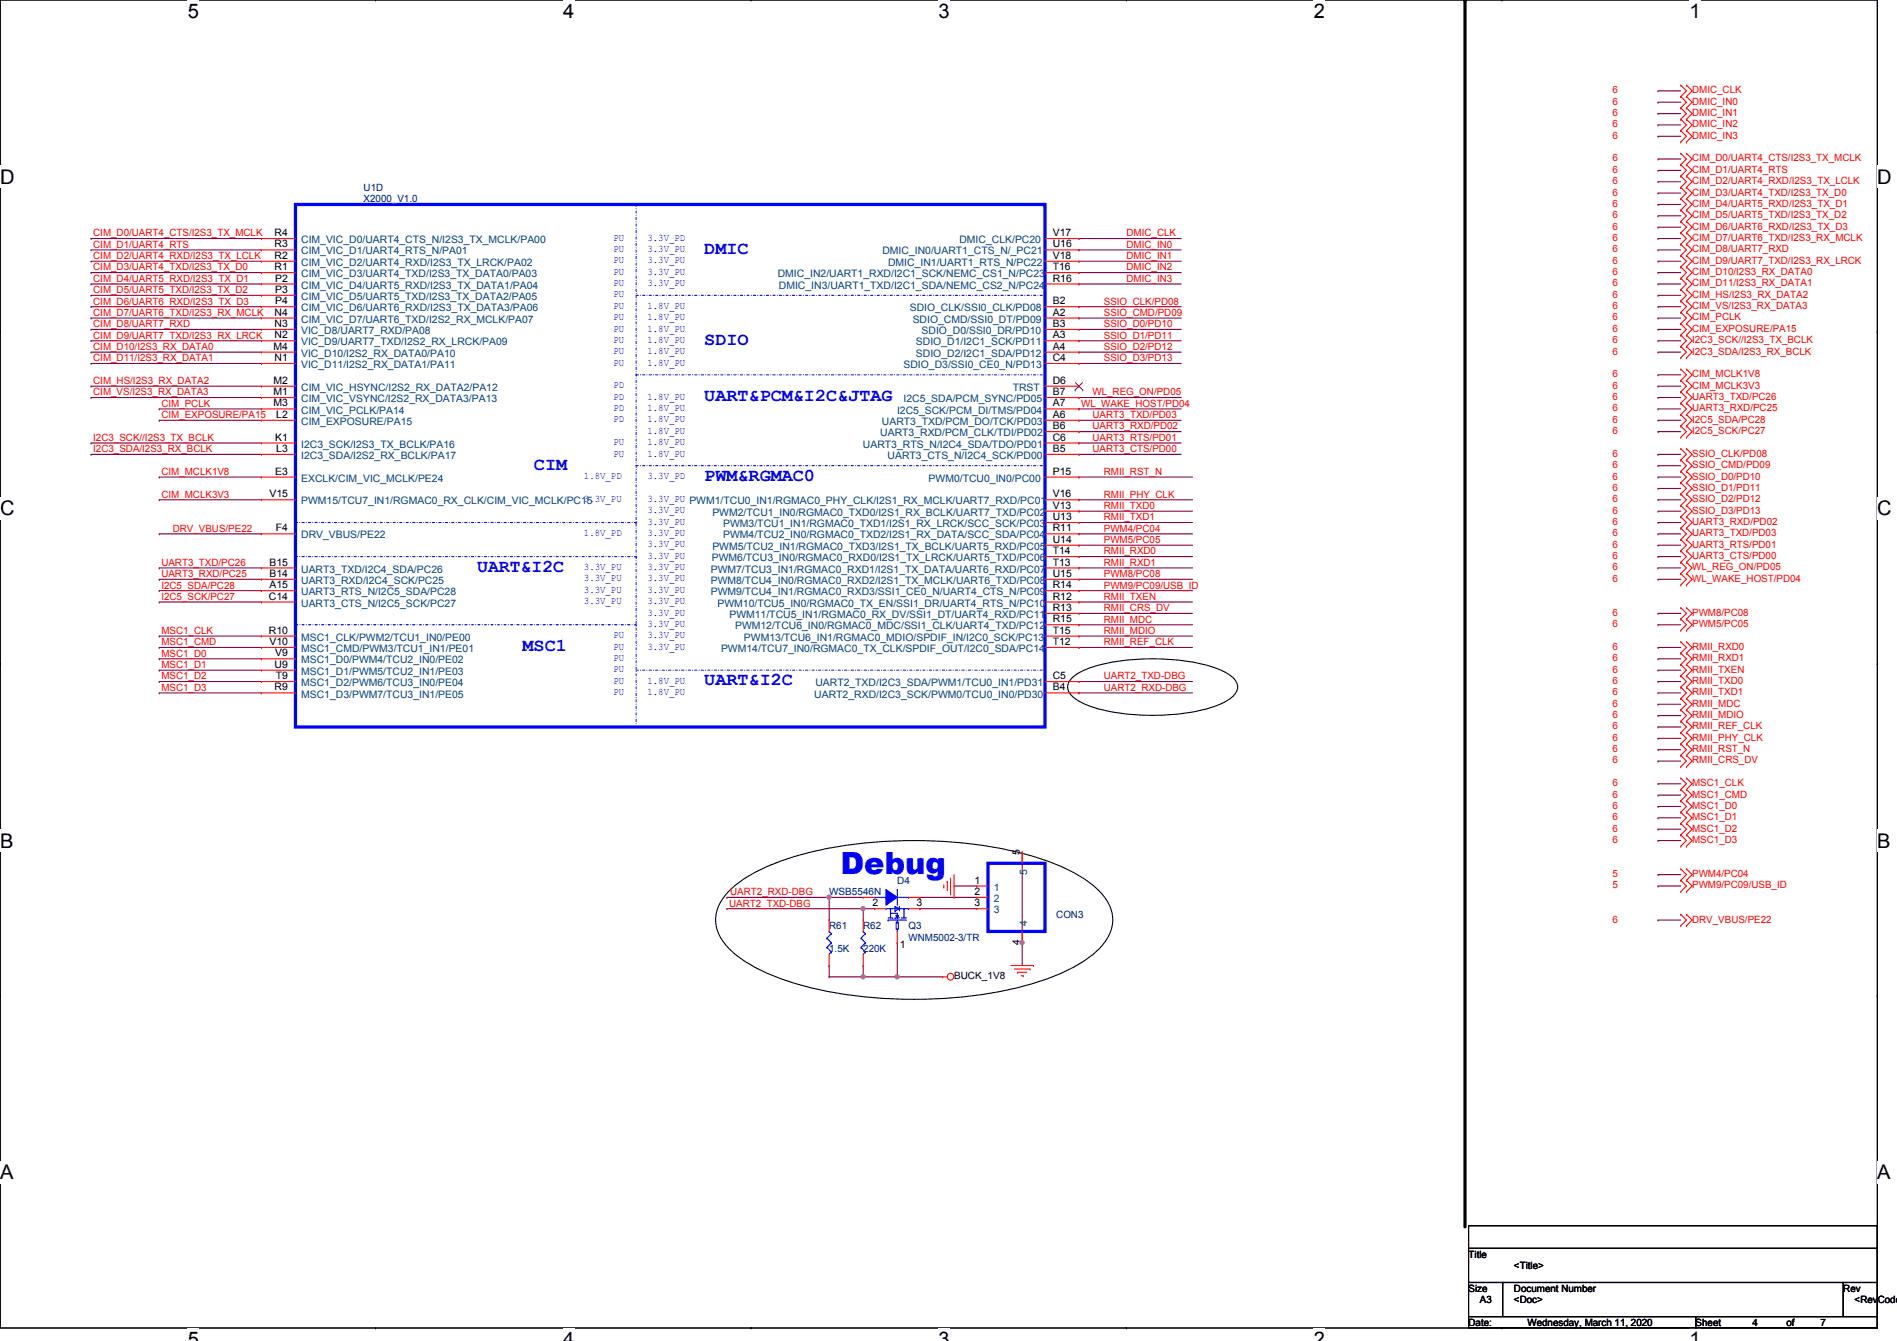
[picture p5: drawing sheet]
<svg xmlns="http://www.w3.org/2000/svg" width="297mm" height="210mm" viewBox="0 0 297 210" stroke-linecap="round" stroke-linejoin="round" font-family="sans-serif">
<defs><g id="words">
<text font-size="4.8" fill="#00f" x="131.6" y="136.8">Debug</text>
<g font-size="3.1">
<text x="29.4" y="2.8">5</text>
<text x="88.2" y="2.8">4</text>
<text x="147" y="2.8">3</text>
<text x="205.7" y="2.8">2</text>
<text x="264.5" y="2.8">1</text>
<text x="0" y="28.7">D</text>
<text x="294" y="28.7">D</text>
<text x="0" y="80.7">C</text>
<text x="294" y="80.7">C</text>
<text x="0" y="132.7">B</text>
<text x="294" y="132.7">B</text>
<text x="0" y="184.6">A</text>
<text x="294" y="184.6">A</text>
<text x="29.4" y="210.7">5</text>
<text x="88.2" y="210.7">4</text>
<text x="147" y="210.7">3</text>
<text x="205.7" y="210.7">2</text>
<text x="264.5" y="210.7">1</text>
</g>
<g font-size="2.8" fill="#00f">
<text x="110.3" y="39.7">DMIC</text>
<text x="110.3" y="53.9">SDIO</text>
<text x="110.3" y="62.8">UART&amp;PCM&amp;I2C&amp;JTAG</text>
<text x="83.6" y="73.5">CIM</text>
<text x="110.3" y="75.3">PWM&amp;RGMAC0</text>
<text x="74.7" y="89.5">UART&amp;I2C</text>
<text x="81.8" y="101.9">MSC1</text>
<text x="110.3" y="107.3">UART&amp;I2C</text>
</g>
<g font-size="1.6" fill="#f00">
<text x="252.5" y="14.6">6</text>
<text x="252.5" y="16.4">6</text>
<text x="265" y="14.6">DMIC_CLK</text>
<text x="265" y="16.4">DMIC_IN0</text>
<text x="252.5" y="18.2">6</text>
<text x="252.5" y="19.9">6</text>
<text x="252.5" y="21.7">6</text>
<text x="265" y="18.2">DMIC_IN1</text>
<text x="265" y="19.9">DMIC_IN2</text>
<text x="265" y="21.7">DMIC_IN3</text>
<text x="252.5" y="25.3">6</text>
<text x="252.5" y="27.1">6</text>
<text x="252.5" y="28.8">6</text>
<text x="265" y="25.3">CIM_D0/UART4_CTS/I2S3_TX_MCLK</text>
<text x="265" y="27.1">CIM_D1/UART4_RTS</text>
<text x="265" y="28.8">CIM_D2/UART4_RXD/I2S3_TX_LCLK</text>
<text x="252.5" y="30.6">6</text>
<text x="252.5" y="32.4">6</text>
<text x="252.5" y="34.2">6</text>
<text x="252.5" y="35.9">6</text>
<text x="265" y="30.6">CIM_D3/UART4_TXD/I2S3_TX_D0</text>
<text x="265" y="32.4">CIM_D4/UART5_RXD/I2S3_TX_D1</text>
<text x="265" y="34.2">CIM_D5/UART5_TXD/I2S3_TX_D2</text>
<text x="265" y="35.9">CIM_D6/UART6_RXD/I2S3_TX_D3</text>
<text x="14.6" y="37">CIM_D0/UART4_CTS/I2S3_TX_MCLK</text>
<text x="14.6" y="38.8">CIM_D1/UART4_RTS</text>
<text x="14.6" y="40.6">CIM_D2/UART4_RXD/I2S3_TX_LCLK</text>
<text x="176.4" y="38.8">DMIC_IN0</text>
<text x="176.4" y="37">DMIC_CLK</text>
<text x="176.4" y="40.6">DMIC_IN1</text>
<text x="252.5" y="37.7">6</text>
<text x="252.5" y="39.5">6</text>
<text x="252.5" y="41.3">6</text>
<text x="265" y="37.7">CIM_D7/UART6_TXD/I2S3_RX_MCLK</text>
<text x="265" y="39.5">CIM_D8/UART7_RXD</text>
<text x="265" y="41.3">CIM_D9/UART7_TXD/I2S3_RX_LRCK</text>
<text x="14.6" y="42.3">CIM_D3/UART4_TXD/I2S3_TX_D0</text>
<text x="14.6" y="44.1">CIM_D4/UART5_RXD/I2S3_TX_D1</text>
<text x="14.6" y="45.9">CIM_D5/UART5_TXD/I2S3_TX_D2</text>
<text x="14.6" y="47.7">CIM_D6/UART6_RXD/I2S3_TX_D3</text>
<text x="172.8" y="47.7">SSIO_CLK/PD08</text>
<text x="176.4" y="42.3">DMIC_IN2</text>
<text x="176.4" y="44.1">DMIC_IN3</text>
<text x="252.5" y="43.1">6</text>
<text x="252.5" y="44.8">6</text>
<text x="252.5" y="46.6">6</text>
<text x="265" y="43.1">CIM_D10/I2S3_RX_DATA0</text>
<text x="265" y="44.8">CIM_D11/I2S3_RX_DATA1</text>
<text x="265" y="46.6">CIM_HS/I2S3_RX_DATA2</text>
<text x="14.6" y="49.4">CIM_D7/UART6_TXD/I2S3_RX_MCLK</text>
<text x="14.6" y="51.2">CIM_D8/UART7_RXD</text>
<text x="14.6" y="53">CIM_D9/UART7_TXD/I2S3_RX_LRCK</text>
<text x="172.8" y="51.2">SSIO_D0/PD10</text>
<text x="172.8" y="49.4">SSIO_CMD/PD09</text>
<text x="172.8" y="53">SSIO_D1/PD11</text>
<text x="252.5" y="48.4">6</text>
<text x="252.5" y="50.2">6</text>
<text x="252.5" y="51.9">6</text>
<text x="252.5" y="53.7">6</text>
<text x="265" y="48.4">CIM_VS/I2S3_RX_DATA3</text>
<text x="265" y="50.2">CIM_PCLK</text>
<text x="265" y="51.9">CIM_EXPOSURE/PA15</text>
<text x="265" y="53.7">I2C3_SCK//I2S3_TX_BCLK</text>
<text x="14.6" y="54.8">CIM_D10/I2S3_RX_DATA0</text>
<text x="14.6" y="56.6">CIM_D11/I2S3_RX_DATA1</text>
<text x="172.8" y="54.8">SSIO_D2/PD12</text>
<text x="172.8" y="56.6">SSIO_D3/PD13</text>
<text x="252.5" y="55.5">6</text>
<text x="252.5" y="59.1">6</text>
<text x="265" y="55.5">I2C3_SDA/I2S3_RX_BCLK</text>
<text x="265" y="59.1">CIM_MCLK1V8</text>
<text x="14.6" y="60.1">CIM_HS/I2S3_RX_DATA2</text>
<text x="14.6" y="61.9">CIM_VS/I2S3_RX_DATA3</text>
<text x="25.3" y="63.7">CIM_PCLK</text>
<text x="25.3" y="65.4">CIM_EXPOSURE/PA15</text>
<text x="169.3" y="63.7">WL_WAKE_HOST/PD04</text>
<text x="171.1" y="65.4">UART3_TXD/PD03</text>
<text x="171.1" y="61.9">WL_REG_ON/PD05</text>
<text x="252.5" y="60.8">6</text>
<text x="252.5" y="62.6">6</text>
<text x="252.5" y="64.4">6</text>
<text x="265" y="60.8">CIM_MCLK3V3</text>
<text x="265" y="62.6">UART3_TXD/PC26</text>
<text x="265" y="64.4">UART3_RXD/PC25</text>
<text x="14.6" y="69">I2C3_SCK//I2S3_TX_BCLK</text>
<text x="14.6" y="70.8">I2C3_SDA/I2S3_RX_BCLK</text>
<text x="171.1" y="67.2">UART3_RXD/PD02</text>
<text x="171.1" y="69">UART3_RTS/PD01</text>
<text x="171.1" y="70.8">UART3_CTS/PD00</text>
<text x="252.5" y="66.2">6</text>
<text x="252.5" y="67.9">6</text>
<text x="252.5" y="71.5">6</text>
<text x="265" y="66.2">I2C5_SDA/PC28</text>
<text x="265" y="67.9">I2C5_SCK/PC27</text>
<text x="265" y="71.5">SSIO_CLK/PD08</text>
<text x="25.3" y="74.3">CIM_MCLK1V8</text>
<text x="25.3" y="77.9">CIM_MCLK3V3</text>
<text x="172.8" y="77.9">RMII_PHY_CLK</text>
<text x="172.8" y="74.3">RMII_RST_N</text>
<text x="252.5" y="73.3">6</text>
<text x="252.5" y="75.1">6</text>
<text x="252.5" y="76.8">6</text>
<text x="265" y="73.3">SSIO_CMD/PD09</text>
<text x="265" y="75.1">SSIO_D0/PD10</text>
<text x="265" y="76.8">SSIO_D1/PD11</text>
<text x="27" y="83.2">DRV_VBUS/PE22</text>
<text x="172.8" y="79.7">RMII_TXD0</text>
<text x="172.8" y="81.4">RMII_TXD1</text>
<text x="172.8" y="83.2">PWM4/PC04</text>
<text x="252.5" y="78.6">6</text>
<text x="252.5" y="80.4">6</text>
<text x="252.5" y="82.2">6</text>
<text x="252.5" y="83.9">6</text>
<text x="265" y="78.6">SSIO_D2/PD12</text>
<text x="265" y="80.4">SSIO_D3/PD13</text>
<text x="265" y="82.2">UART3_RXD/PD02</text>
<text x="265" y="83.9">UART3_TXD/PD03</text>
<text x="25.3" y="88.6">UART3_TXD/PC26</text>
<text x="172.8" y="86.8">RMII_RXD0</text>
<text x="172.8" y="88.6">RMII_RXD1</text>
<text x="172.8" y="85">PWM5/PC05</text>
<text x="252.5" y="85.7">6</text>
<text x="252.5" y="87.5">6</text>
<text x="252.5" y="89.3">6</text>
<text x="265" y="85.7">UART3_RTS/PD01</text>
<text x="265" y="87.5">UART3_CTS/PD00</text>
<text x="265" y="89.3">WL_REG_ON/PD05</text>
<text x="25.3" y="93.9">I2C5_SCK/PC27</text>
<text x="25.3" y="92.1">I2C5_SDA/PC28</text>
<text x="25.3" y="90.3">UART3_RXD/PC25</text>
<text x="172.8" y="93.9">RMII_TXEN</text>
<text x="172.8" y="95.7">RMII_CRS_DV</text>
<text x="172.8" y="90.3">PWM8/PC08</text>
<text x="172.8" y="92.1">PWM9/PC09/USB_ID</text>
<text x="252.5" y="91.1">6</text>
<text x="265" y="91.1">WL_WAKE_HOST/PD04</text>
<text x="25.3" y="101">MSC1_CMD</text>
<text x="25.3" y="99.2">MSC1_CLK</text>
<text x="172.8" y="97.5">RMII_MDC</text>
<text x="172.8" y="99.2">RMII_MDIO</text>
<text x="172.8" y="101">RMII_REF_CLK</text>
<text x="252.5" y="98.2">6</text>
<text x="252.5" y="96.4">6</text>
<text x="252.5" y="101.7">6</text>
<text x="265" y="98.2">PWM5/PC05</text>
<text x="265" y="96.4">PWM8/PC08</text>
<text x="265" y="101.7">RMII_RXD0</text>
<text x="25.3" y="106.3">MSC1_D2</text>
<text x="25.3" y="102.8">MSC1_D0</text>
<text x="25.3" y="104.6">MSC1_D1</text>
<text x="172.8" y="106.3">UART2_TXD-DBG</text>
<text x="252.5" y="103.5">6</text>
<text x="252.5" y="105.3">6</text>
<text x="252.5" y="107.1">6</text>
<text x="265" y="103.5">RMII_RXD1</text>
<text x="265" y="105.3">RMII_TXEN</text>
<text x="265" y="107.1">RMII_TXD0</text>
<text x="25.3" y="108.1">MSC1_D3</text>
<text x="172.8" y="108.1">UART2_RXD-DBG</text>
<text x="252.5" y="108.8">6</text>
<text x="252.5" y="110.6">6</text>
<text x="252.5" y="112.4">6</text>
<text x="265" y="108.8">RMII_TXD1</text>
<text x="265" y="110.6">RMII_MDC</text>
<text x="265" y="112.4">RMII_MDIO</text>
<text x="252.5" y="114.2">6</text>
<text x="252.5" y="116">6</text>
<text x="252.5" y="117.7">6</text>
<text x="252.5" y="119.5">6</text>
<text x="265" y="114.2">RMII_REF_CLK</text>
<text x="265" y="116">RMII_PHY_CLK</text>
<text x="265" y="117.7">RMII_RST_N</text>
<text x="265" y="119.5">RMII_CRS_DV</text>
<text x="252.5" y="123.1">6</text>
<text x="252.5" y="124.8">6</text>
<text x="265" y="123.1">MSC1_CLK</text>
<text x="265" y="124.8">MSC1_CMD</text>
<text x="252.5" y="126.6">6</text>
<text x="252.5" y="128.4">6</text>
<text x="252.5" y="130.2">6</text>
<text x="252.5" y="132">6</text>
<text x="265" y="126.6">MSC1_D0</text>
<text x="265" y="128.4">MSC1_D1</text>
<text x="265" y="130.2">MSC1_D2</text>
<text x="265" y="132">MSC1_D3</text>
<text x="252.5" y="137.3">5</text>
<text x="265" y="137.3">PWM4/PC04</text>
<text x="114.2" y="141.9">UART2_TXD-DBG</text>
<text x="114.3" y="140.1">UART2_RXD-DBG</text>
<text x="252.5" y="139.1">5</text>
<text x="265" y="139.1">PWM9/PC09/USB_ID</text>
<text x="252.5" y="144.4">6</text>
<text x="265" y="144.4">DRV_VBUS/PE22</text>
</g>
<g font-size="1.6" fill="#000080">
<text x="56.9" y="29.9">U1D</text>
<text x="56.9" y="31.7">X2000_V1.0</text>
<text x="129.8" y="140.1">WSB5546N</text>
<text x="140.5" y="138.3">D4</text>
<text x="165.4" y="143.7">CON3</text>
<text x="129.8" y="145.5">R61</text>
<text x="129.8" y="149">1.5K</text>
<text x="135.2" y="145.5">R62</text>
<text x="135.2" y="149">220K</text>
<text x="142.3" y="145.5">Q3</text>
<text x="142.3" y="147.2">WNM5002-3/TR</text>
</g>
<g font-size="1.6">
<text x="43" y="37">R4</text>
<text x="43" y="38.7">R3</text>
<text x="43" y="40.5">R2</text>
<text x="164.8" y="37">V17</text>
<text x="164.8" y="38.7">U16</text>
<text x="164.8" y="40.5">V18</text>
<text x="43" y="42.3">R1</text>
<text x="43.1" y="44.1">P2</text>
<text x="43.1" y="45.8">P3</text>
<text x="43.1" y="47.6">P4</text>
<text x="164.8" y="47.6">B2</text>
<text x="164.8" y="42.3">T16</text>
<text x="164.8" y="44.1">R16</text>
<text x="43" y="49.4">N4</text>
<text x="43" y="51.2">N3</text>
<text x="43" y="53">N2</text>
<text x="164.8" y="49.4">A2</text>
<text x="164.8" y="51.2">B3</text>
<text x="164.8" y="53">A3</text>
<text x="42.8" y="54.7">M4</text>
<text x="43" y="56.5">N1</text>
<text x="164.8" y="54.7">A4</text>
<text x="164.8" y="56.5">C4</text>
<text x="42.8" y="60.1">M2</text>
<text x="42.8" y="63.6">M3</text>
<text x="42.8" y="61.8">M1</text>
<text x="43.3" y="65.4">L2</text>
<text x="164.8" y="65.4">A6</text>
<text x="164.8" y="63.6">A7</text>
<text x="164.8" y="61.8">B7</text>
<text x="164.8" y="60.1">D6</text>
<text x="43.1" y="69">K1</text>
<text x="43.3" y="70.7">L3</text>
<text x="164.8" y="67.2">B6</text>
<text x="164.8" y="69">C6</text>
<text x="164.8" y="70.7">B5</text>
<text x="42.2" y="77.9">V15</text>
<text x="43.1" y="74.3">E3</text>
<text x="164.8" y="74.3">P15</text>
<text x="164.8" y="77.9">V16</text>
<text x="43.2" y="83.2">F4</text>
<text x="164.8" y="79.6">V13</text>
<text x="164.8" y="81.4">U13</text>
<text x="164.8" y="83.2">R11</text>
<text x="42.2" y="88.5">B15</text>
<text x="164.8" y="85">U14</text>
<text x="164.8" y="86.7">T14</text>
<text x="164.8" y="88.5">T13</text>
<text x="42.1" y="93.9">C14</text>
<text x="42.2" y="90.3">B14</text>
<text x="42.2" y="92.1">A15</text>
<text x="164.8" y="90.3">U15</text>
<text x="164.8" y="92.1">R14</text>
<text x="164.8" y="93.9">R12</text>
<text x="164.8" y="95.6">R13</text>
<text x="42.1" y="99.2">R10</text>
<text x="42.2" y="101">V10</text>
<text x="164.8" y="97.4">R15</text>
<text x="164.8" y="99.2">T15</text>
<text x="164.8" y="101">T12</text>
<text x="43" y="104.5">U9</text>
<text x="43.1" y="102.7">V9</text>
<text x="43.2" y="106.3">T9</text>
<text x="164.8" y="106.3">C5</text>
<text x="43" y="108.1">R9</text>
<text x="164.8" y="108.1">B4</text>
<text x="159.7" y="133.9" transform="rotate(-90 159.7 133.9)">5</text>
<text x="136.6" y="141.9">2</text>
<text x="143.5" y="141.9">3</text>
<text x="152.6" y="138.3">1</text>
<text x="152.6" y="140.1">2</text>
<text x="152.6" y="141.9">3</text>
<text x="140.9" y="148.5">1</text>
<text x="159.7" y="147.9" transform="rotate(-90 159.7 147.9)">4</text>
<text x="149.4" y="153.3">BUCK_1V8</text>
<text x="230" y="196.8">Title</text>
<text x="230" y="202.2">Size</text>
<text x="231.7" y="204">A3</text>
<text x="237.1" y="202.2">Document Number</text>
<text x="237.1" y="198.6">&lt;Title&gt;</text>
<text x="237.1" y="204">&lt;Doc&gt;</text>
<text x="288.6" y="202.2">Rev</text>
<text x="290.4" y="204">&lt;RevCode&gt;</text>
<text x="230" y="207.5">Date:</text>
<text x="239.2" y="207.5">Wednesday, March 11, 2020</text>
<text x="265.5" y="207.5">Sheet</text>
<text x="274.4" y="207.5">4</text>
<text x="279.7" y="207.5">of</text>
<text x="285.1" y="207.5">7</text>
</g>
<g font-size="1.6" fill="#004080">
<text x="47.2" y="38.1">CIM_VIC_D0/UART4_CTS_N/I2S3_TX_MCLK/PA00</text>
<text x="47.2" y="39.8">CIM_VIC_D1/UART4_RTS_N/PA01</text>
<text x="47.2" y="41.6">CIM_VIC_D2/UART4_RXD/I2S3_TX_LRCK/PA02</text>
<text x="138.2" y="39.8">DMIC_IN0/UART1_CTS_N/_PC21</text>
<text x="139.1" y="41.6">DMIC_IN1/UART1_RTS_N/PC22</text>
<text x="150.2" y="38.1">DMIC_CLK/PC20</text>
<text x="47.2" y="43.4">CIM_VIC_D3/UART4_TXD/I2S3_TX_DATA0/PA03</text>
<text x="47.2" y="45.2">CIM_VIC_D4/UART5_RXD/I2S3_TX_DATA1/PA04</text>
<text x="47.2" y="46.9">CIM_VIC_D5/UART5_TXD/I2S3_TX_DATA2/PA05</text>
<text x="121.8" y="43.4">DMIC_IN2/UART1_RXD/I2C1_SCK/NEMC_CS1_N/PC23</text>
<text x="122" y="45.2">DMIC_IN3/UART1_TXD/I2C1_SDA/NEMC_CS2_N/PC24</text>
<text x="47.2" y="48.7">CIM_VIC_D6/UART6_RXD/I2S3_TX_DATA3/PA06</text>
<text x="47.2" y="50.5">CIM_VIC_D7/UART6_TXD/I2S2_RX_MCLK/PA07</text>
<text x="47.2" y="52.3">VIC_D8/UART7_RXD/PA08</text>
<text x="142.4" y="48.7">SDIO_CLK/SSI0_CLK/PD08</text>
<text x="142.9" y="50.5">SDIO_CMD/SSI0_DT/PD09</text>
<text x="144.3" y="52.3">SDIO_D0/SSI0_DR/PD10</text>
<text x="47.2" y="55.8">VIC_D10/I2S2_RX_DATA0/PA10</text>
<text x="47.2" y="57.6">VIC_D11/I2S2_RX_DATA1/PA11</text>
<text x="47.2" y="54.1">VIC_D9/UART7_TXD/I2S2_RX_LRCK/PA09</text>
<text x="141.5" y="57.6">SDIO_D3/SSI0_CE0_N/PD13</text>
<text x="143.4" y="54.1">SDIO_D1/I2C1_SCK/PD11</text>
<text x="143.4" y="55.8">SDIO_D2/I2C1_SDA/PD12</text>
<text x="47.2" y="61.2">CIM_VIC_HSYNC/I2S2_RX_DATA2/PA12</text>
<text x="47.2" y="64.7">CIM_VIC_PCLK/PA14</text>
<text x="47.2" y="62.9">CIM_VIC_VSYNC/I2S2_RX_DATA3/PA13</text>
<text x="140.5" y="64.7">I2C5_SCK/PCM_DI/TMS/PD04</text>
<text x="141.5" y="62.9">I2C5_SDA/PCM_SYNC/PD05</text>
<text x="158.6" y="61.2">TRST</text>
<text x="47.2" y="66.5">CIM_EXPOSURE/PA15</text>
<text x="47.2" y="70.1">I2C3_SCK/I2S3_TX_BCLK/PA16</text>
<text x="47.2" y="71.8">I2C3_SDA/I2S2_RX_BCLK/PA17</text>
<text x="135.1" y="70.1">UART3_RTS_N/I2C4_SDA/TDO/PD01</text>
<text x="137.8" y="68.3">UART3_RXD/PCM_CLK/TDI/PD02</text>
<text x="138.1" y="66.5">UART3_TXD/PCM_DO/TCK/PD03</text>
<text x="139" y="71.8">UART3_CTS_N/I2C4_SCK/PD00</text>
<text x="47.2" y="75.4">EXCLK/CIM_VIC_MCLK/PE24</text>
<text x="145.4" y="75.4">PWM0/TCU0_IN0/PC00</text>
<text x="47.2" y="79">PWM15/TCU7_IN1/RGMAC0_RX_CLK/CIM_VIC_MCLK/PC15</text>
<text x="111.5" y="80.7">PWM2/TCU1_IN0/RGMAC0_TXD0/I2S1_RX_BCLK/UART7_TXD/PC02</text>
<text x="113.2" y="82.5">PWM3/TCU1_IN1/RGMAC0_TXD1/I2S1_RX_LRCK/SCC_SCK/PC03</text>
<text x="47.2" y="84.3">DRV_VBUS/PE22</text>
<text x="47.2" y="89.6">UART3_TXD/I2C4_SDA/PC26</text>
<text x="111.3" y="89.6">PWM7/TCU3_IN1/RGMAC0_RXD1/I2S1_TX_DATA/UART6_RXD/PC07</text>
<text x="111.5" y="87.8">PWM6/TCU3_IN0/RGMAC0_RXD0/I2S1_TX_LRCK/UART5_TXD/PC06</text>
<text x="111.5" y="86.1">PWM5/TCU2_IN1/RGMAC0_TXD3/I2S1_TX_BCLK/UART5_RXD/PC05</text>
<text x="113.2" y="84.3">PWM4/TCU2_IN0/RGMAC0_TXD2/I2S1_RX_DATA/SCC_SDA/PC04</text>
<text x="47.2" y="91.4">UART3_RXD/I2C4_SCK/PC25</text>
<text x="47.2" y="93.2">UART3_RTS_N/I2C5_SDA/PC28</text>
<text x="47.2" y="95">UART3_CTS_N/I2C5_SCK/PC27</text>
<text x="111.3" y="91.4">PWM8/TCU4_IN0/RGMAC0_RXD2/I2S1_TX_MCLK/UART6_TXD/PC08</text>
<text x="111.3" y="93.2">PWM9/TCU4_IN1/RGMAC0_RXD3/SSI1_CE0_N/UART4_CTS_N/PC09</text>
<text x="112.3" y="95">PWM10/TCU5_IN0/RGMAC0_TX_EN/SSI1_DR/UART4_RTS_N/PC10</text>
<text x="47.2" y="100.3">MSC1_CLK/PWM2/TCU1_IN0/PE00</text>
<text x="114.2" y="96.7">PWM11/TCU5_IN1/RGMAC0_RX_DV/SSI1_DT/UART4_RXD/PC11</text>
<text x="115.1" y="98.5">PWM12/TCU6_IN0/RGMAC0_MDC/SSI1_CLK/UART4_TXD/PC12</text>
<text x="116.5" y="100.3">PWM13/TCU6_IN1/RGMAC0_MDIO/SPDIF_IN/I2C0_SCK/PC13</text>
<text x="47.2" y="102.1">MSC1_CMD/PWM3/TCU1_IN1/PE01</text>
<text x="47.2" y="103.8">MSC1_D0/PWM4/TCU2_IN0/PE02</text>
<text x="47.2" y="105.6">MSC1_D1/PWM5/TCU2_IN1/PE03</text>
<text x="47.2" y="107.4">MSC1_D2/PWM6/TCU3_IN0/PE04</text>
<text x="112.9" y="102.1">PWM14/TCU7_IN0/RGMAC0_TX_CLK/SPDIF_OUT/I2C0_SDA/PC14</text>
<text x="127.7" y="107.4">UART2_TXD/I2C3_SDA/PWM1/TCU0_IN1/PD31</text>
<text x="47.2" y="109.2">MSC1_D3/PWM7/TCU3_IN1/PE05</text>
<text x="127.5" y="109.2">UART2_RXD/I2C3_SCK/PWM0/TCU0_IN0/PD30</text>
<text x="160.8" y="136.9" transform="rotate(-90 160.8 136.9)">5</text>
<text x="155.6" y="139.4">1</text>
<text x="155.6" y="141.2">2</text>
<text x="155.6" y="143">3</text>
<text x="160.8" y="144.9" transform="rotate(-90 160.8 144.9)">4</text>
</g>
<g font-size="1.6" fill="#00f">
<text x="96.1" y="39.5">PU</text>
<text x="96.1" y="41.2">PU</text>
<text x="96.1" y="37.7">PU</text>
<text x="101.4" y="39.5">3.3V_PU</text>
<text x="101.4" y="41.2">3.3V_PU</text>
<text x="101.4" y="37.7">3.3V_PD</text>
<text x="96.1" y="43">PU</text>
<text x="96.1" y="44.8">PU</text>
<text x="96.1" y="46.6">PU</text>
<text x="101.4" y="43">3.3V_PU</text>
<text x="101.4" y="44.8">3.3V_PU</text>
<text x="96.1" y="48.3">PU</text>
<text x="96.1" y="50.1">PU</text>
<text x="96.1" y="51.9">PU</text>
<text x="96.1" y="53.7">PU</text>
<text x="101.4" y="50.1">1.8V_PU</text>
<text x="101.4" y="51.9">1.8V_PU</text>
<text x="101.4" y="53.7">1.8V_PU</text>
<text x="101.4" y="48.3">1.8V_PU</text>
<text x="96.1" y="55.5">PU</text>
<text x="96.1" y="57.2">PU</text>
<text x="101.4" y="55.5">1.8V_PU</text>
<text x="101.4" y="57.2">1.8V_PU</text>
<text x="96.1" y="62.6">PD</text>
<text x="96.1" y="64.3">PD</text>
<text x="96.1" y="60.8">PD</text>
<text x="101.4" y="62.6">1.8V_PU</text>
<text x="101.4" y="64.3">1.8V_PU</text>
<text x="96.1" y="66.1">PD</text>
<text x="96.1" y="71.5">PU</text>
<text x="96.1" y="69.7">PU</text>
<text x="101.4" y="66.1">1.8V_PU</text>
<text x="101.4" y="67.9">1.8V_PU</text>
<text x="101.4" y="69.7">1.8V_PU</text>
<text x="101.4" y="71.5">1.8V_PU</text>
<text x="91.4" y="75">1.8V_PD</text>
<text x="101.4" y="75">3.3V_PD</text>
<text x="91.4" y="78.6">3.3V_PU</text>
<text x="91.4" y="83.9">1.8V_PD</text>
<text x="101.4" y="78.6">3.3V_PU PWM1/TCU0_IN1/RGMAC0_PHY_CLK/I2S1_RX_MCLK/UART7_RXD/PC01</text>
<text x="101.4" y="80.3">3.3V_PU</text>
<text x="101.4" y="82.1">3.3V_PU</text>
<text x="101.4" y="83.9">3.3V_PU</text>
<text x="91.4" y="89.2">3.3V_PU</text>
<text x="101.4" y="85.7">3.3V_PU</text>
<text x="101.4" y="87.5">3.3V_PU</text>
<text x="101.4" y="89.2">3.3V_PU</text>
<text x="91.4" y="91">3.3V_PU</text>
<text x="91.4" y="92.8">3.3V_PU</text>
<text x="91.4" y="94.6">3.3V_PU</text>
<text x="101.4" y="91">3.3V_PU</text>
<text x="101.4" y="92.8">3.3V_PU</text>
<text x="101.4" y="94.6">3.3V_PU</text>
<text x="96.1" y="101.7">PU</text>
<text x="96.1" y="99.9">PU</text>
<text x="101.4" y="96.4">3.3V_PU</text>
<text x="101.4" y="98.1">3.3V_PU</text>
<text x="101.4" y="99.9">3.3V_PU</text>
<text x="101.4" y="101.7">3.3V_PU</text>
<text x="96.1" y="107">PU</text>
<text x="96.1" y="103.5">PU</text>
<text x="96.1" y="105.2">PU</text>
<text x="101.4" y="107">1.8V_PU</text>
<text x="96.1" y="108.8">PU</text>
<text x="101.4" y="108.8">1.8V_PU</text>
</g>
</g></defs>
<path d="M0 0h294v207.9h-294z" fill="none" stroke="#000" stroke-width=".17"/>
<g fill="#fff">
<path d="M29.4 0h1.8v3.5h-1.8z"/>
<path d="M29.4 207.9h1.8v2h-1.8z"/>
</g>
<path d="M58.8 0h.1M58.8 207.9h.1" fill="none" stroke="#000" stroke-width=".17"/>
<g fill="#fff">
<path d="M88.2 0h1.7v3.5h-1.7z"/>
<path d="M88.2 207.9h1.7v2h-1.7z"/>
</g>
<path d="M117.6 0h.1M117.6 207.9h.1" fill="none" stroke="#000" stroke-width=".17"/>
<g fill="#fff">
<path d="M147 0h1.7v3.5h-1.7z"/>
<path d="M147 207.9h1.7v2h-1.7z"/>
</g>
<path d="M176.4 0h.1M176.4 207.9h.1" fill="none" stroke="#000" stroke-width=".17"/>
<g fill="#fff">
<path d="M205.7 0h1.8v3.5h-1.8z"/>
<path d="M205.7 207.9h1.8v2h-1.8z"/>
</g>
<path d="M235.2 0h.1M235.2 207.9h.1" fill="none" stroke="#000" stroke-width=".17"/>
<g fill="#fff">
<path d="M264.5 0h1.8v3.5h-1.8z"/>
<path d="M264.5 207.9h1.8v2h-1.8z"/>
<path d="M0 26h2.3v3.4h-2.3z"/>
<path d="M294 26h2.2v3.4h-2.2z"/>
<path d="M0 77.9h2.3v3.5h-2.3z"/>
<path d="M294 77.9h2.2v3.5h-2.2z"/>
</g>
<path d="M0 51.9h.1M294 51.9h.1" fill="none" stroke="#000" stroke-width=".17"/>
<g fill="#fff">
<path d="M0 129.9h2.1v3.4h-2.1z"/>
<path d="M294 129.9h2v3.4h-2z"/>
</g>
<path d="M0 103.9h.1M294 103.9h.1" fill="none" stroke="#000" stroke-width=".17"/>
<path d="M0 103.9h.1M294 103.9h.1" fill="none" stroke="#000" stroke-width=".16"/>
<g fill="#fff">
<path d="M0 181.8h2.1v3.5h-2.1z"/>
<path d="M294 181.8h2v3.5h-2z"/>
</g>
<path d="M168.1 105.9a13.6 13.6 0 0 1 6.1-2.3 35.4 35.4 0 0 1 16.2 1 5.7 5.7 0 0 1 3.3 2.4 1.91 1.91 0 0 1-.8 2.1 13.7 13.7 0 0 1-6.2 2.4 34.8 34.8 0 0 1-16.2-1 5.6 5.6 0 0 1-3.2-2.4 1.91 1.91 0 0 1 .8-2.2zM114.7 138.9a25.4 25.4 0 0 1 9.3-4.7 71.1 71.1 0 0 1 38.3 0 25.5 25.5 0 0 1 9.2 4.7 6.4 6.4 0 0 1 2.6 6.1 8.3 8.3 0 0 1-3.7 5 36.6 36.6 0 0 1-14.6 5.3 71.8 71.8 0 0 1-31.8-1.5 25.4 25.4 0 0 1-9.3-4.8 6.4 6.4 0 0 1-2.5-6.1 7.6 7.6 0 0 1 2.5-4zM0 155.9h.1M294 155.9h.1" fill="none" stroke="#000" stroke-width=".17"/>
<path d="M229.4 0v192" fill="none" stroke="#000" stroke-width=".51"/>
<circle cx="229.4" cy="0" r=".25" fill="#000"/>
<g fill="none" stroke="#800040" stroke-width=".17">
<path d="M259.6 14.2h.1M259.6 16h.1M259.6 17.8h.1M259.6 19.6h.1M259.6 14.2h3.6M259.6 16h3.6M259.6 17.8h3.6M259.6 19.6h3.6M14.3 37.3h.1M14.3 39.1h.1M14.3 37.3h26.6M14.3 39.1h26.6"/>
<path d="M168.9 39.1h.1M168.9 37.3h.1M168.9 37.3h16.1M168.9 39.1h16.1M259.6 21.3h.1M259.6 24.9h.1M259.6 26.7h.1M259.6 28.4h.1M259.6 30.2h.1M259.6 32h.1M259.6 33.8h.1M259.6 35.6h.1"/>
<path d="M259.6 37.3h.1M259.6 39.1h.1M259.6 37.3h3.6M259.6 39.1h3.6M259.6 21.3h3.6M259.6 24.9h3.6M259.6 26.7h3.6M259.6 28.4h3.6M259.6 30.2h3.6M259.6 32h3.6M259.6 33.8h3.6M259.6 35.6h3.6"/>
<path d="M14.3 40.9h.1M14.3 42.7h.1M14.3 44.4h.1M14.3 46.2h.1M14.3 48h.1M14.3 49.8h.1M14.3 51.6h.1M14.3 53.3h.1M14.3 55.1h.1M14.3 56.9h.1M14.3 40.9h26.6M14.3 42.7h26.6"/>
<path d="M14.3 44.4h26.6M14.3 46.2h26.6M14.3 48h26.6M14.3 49.8h26.6M14.3 51.6h26.6M14.3 53.3h26.6M14.3 55.1h26.6M14.3 56.9h26.6M168.9 51.6h.1M168.9 49.8h.1M168.9 48h.1M168.9 53.3h.1"/>
<path d="M168.9 55.1h.1M168.9 56.9h.1M168.9 40.9h.1M168.9 42.7h.1M168.9 44.4h.1M168.9 40.9h16.1M168.9 42.7h16.1M168.9 44.4h16.1M168.9 48h16.1M168.9 49.8h16.1M168.9 51.6h16.1M168.9 53.3h16.1"/>
<path d="M168.9 55.1h16.1M168.9 56.9h16.1M259.6 42.7h.1M259.6 44.4h.1M259.6 46.2h.1M259.6 48h.1M259.6 49.8h.1M259.6 51.6h.1M259.6 53.3h.1M259.6 55.1h.1M259.6 58.7h.1M259.6 40.9h.1"/>
<path d="M259.6 40.9h3.6M259.6 42.7h3.6M259.6 44.4h3.6M259.6 46.2h3.6M259.6 48h3.6M259.6 49.8h3.6M259.6 51.6h3.6M259.6 53.3h3.6M259.6 55.1h3.6M259.6 58.7h3.6M14.3 60.5h.1M14.3 62.2h.1"/>
<path d="M14.3 69.3h.1M14.3 71.1h.1M14.3 60.5h26.6M14.3 62.2h26.6M14.3 69.3h26.6M14.3 71.1h26.6M24.9 64h.1M24.9 65.8h.1M24.9 74.7h.1M24.9 78.2h.1M24.9 64h16M24.9 65.8h16"/>
<path d="M24.9 74.7h16M24.9 78.2h16M168.9 65.8h.1M168.9 67.6h.1M168.9 69.3h.1M168.9 71.1h.1M168.9 62.2h.1M168.9 78.2h.1M168.9 74.7h.1M168.9 64h.1M168.9 62.2h16.1M168.9 64h16.1"/>
<path d="M168.9 65.8h16.1M168.9 69.3h16.1M168.9 71.1h16.1M168.9 74.7h17.8M168.9 78.2h17.8M168.9 67.6h16.1M259.6 60.5h.1M259.6 65.8h.1M259.6 67.6h.1M259.6 71.1h.1M259.6 72.9h.1M259.6 74.7h.1"/>
<path d="M259.6 76.5h.1M259.6 78.2h.1M259.6 62.2h.1M259.6 64h.1M259.6 60.5h3.6M259.6 62.2h3.6M259.6 64h3.6M259.6 65.8h3.6M259.6 71.1h3.6M259.6 74.7h3.6M259.6 78.2h3.6M259.6 67.6h3.6"/>
<path d="M259.6 72.9h3.6M259.6 76.5h3.6M24.9 99.6h.1M24.9 94.2h.1M24.9 92.5h.1M24.9 90.7h.1M24.9 88.9h.1M24.9 83.6h.1M24.9 99.6h16M24.9 94.2h16M24.9 92.5h16M24.9 90.7h16"/>
<path d="M24.9 88.9h16M24.9 83.6h16M168.9 97.8h.1M168.9 99.6h.1M168.9 80h.1M168.9 81.8h.1M168.9 94.2h.1M168.9 87.1h.1M168.9 88.9h.1M168.9 96h.1M168.9 90.7h.1M168.9 92.5h.1"/>
<path d="M168.9 83.6h.1M168.9 85.3h.1M168.9 99.6h17.8M168.9 94.2h17.8M168.9 92.5h17.8M168.9 90.7h17.8M168.9 88.9h17.8M168.9 97.8h17.8M168.9 80h17.8M168.9 81.8h17.8M168.9 87.1h17.8M168.9 96h17.8"/>
<path d="M168.9 83.6h17.8M168.9 85.3h17.8M259.6 97.8h.1M259.6 96h.1M259.6 80h.1M259.6 81.8h.1M259.6 83.6h.1M259.6 85.3h.1M259.6 87.1h.1M259.6 88.9h.1M259.6 90.7h.1M259.6 90.7h3.6"/>
<path d="M259.6 88.9h3.6M259.6 97.8h3.6M259.6 80h3.6M259.6 81.8h3.6M259.6 87.1h3.6M259.6 96h3.6M259.6 83.6h3.6M259.6 85.3h3.6M24.9 106.7h.1M24.9 108.5h.1M24.9 101.3h.1M24.9 103.1h.1"/>
<path d="M24.9 104.9h.1M24.9 106.7h16M24.9 108.5h16M24.9 101.3h16M24.9 103.1h16M24.9 104.9h16M168.9 101.3h.1M168.9 101.3h17.8M259.6 101.3h.1M259.6 103.1h.1M259.6 104.9h.1M259.6 106.7h.1"/>
<path d="M259.6 108.5h.1M259.6 110.2h.1M259.6 112h.1M259.6 113.8h.1M259.6 115.6h.1M259.6 117.3h.1M259.6 119.1h.1M259.6 106.7h3.6M259.6 108.5h3.6M259.6 101.3h3.6M259.6 103.1h3.6M259.6 104.9h3.6"/>
<path d="M259.6 110.2h3.6M259.6 112h3.6M259.6 113.8h3.6M259.6 115.6h3.6M259.6 117.3h3.6M259.6 119.1h3.6M259.6 122.7h.1M259.6 124.5h.1M259.6 126.2h.1M259.6 128h.1M259.6 129.8h.1M259.6 131.6h.1"/>
<path d="M259.6 136.9h.1M259.6 138.7h.1M259.6 122.7h3.6M259.6 124.5h3.6M259.6 126.2h3.6M259.6 128h3.6M259.6 129.8h3.6M259.6 131.6h3.6M259.6 136.9h3.6M259.6 138.7h3.6M140.5 152.9h.1M140.5 152.9h7.1"/>
<path d="M160.1 147.6h.1M160.1 147.6v3.5M259.6 144h.1M259.6 144h3.6"/>
</g>
<circle cx="140.5" cy="152.9" r=".32" fill="#f0f"/>
<circle cx="140.5" cy="152.9" r=".32" fill="none" stroke="#f0f" stroke-width=".17"/>
<path d="M129.8 151.1h.1M129.8 151.1v1.8M135.2 151.1h.1M135.2 151.1v1.8" fill="none" stroke="#800040" stroke-width=".17"/>
<circle cx="135.1" cy="152.9" r=".32" fill="#f0f"/>
<circle cx="135.1" cy="152.9" r=".32" fill="none" stroke="#f0f" stroke-width=".17"/>
<path d="M113.8 142.2h.1M113.8 142.2h23.1M129.8 140.5h.1M129.8 152.9h.1M129.8 140.5h5.4M135.2 142.2h.1M135.2 152.9h.1M135.2 142.2v1.8M140.5 147.6h.1M140.5 147.6v5.3h-10.7" fill="none" stroke="#800040" stroke-width=".17"/>
<circle cx="135.1" cy="142.2" r=".32" fill="#f0f"/>
<circle cx="135.1" cy="142.2" r=".32" fill="none" stroke="#f0f" stroke-width=".17"/>
<g fill="none" stroke="#800040" stroke-width=".17">
<path d="M168.9 106.7h.1M168.9 108.5h.1M168.9 106.7h17.8M168.9 108.5h17.8M149.4 138.7h.1M149.4 138.7h3.5M113.8 140.5h.1M113.8 140.5h16M129.8 140.5h.1M129.8 140.5v3.5M144.1 140.5h.1M144.1 142.2h.1"/>
<path d="M144.1 140.5h8.8M144.1 142.2h8.8"/>
</g>
<circle cx="129.8" cy="140.4" r=".32" fill="#f0f"/>
<circle cx="129.8" cy="140.4" r=".32" fill="none" stroke="#f0f" stroke-width=".17"/>
<path d="M160.1 133.3h.1M160.1 133.3v14.3" fill="none" stroke="#800040" stroke-width=".17"/>
<circle cx="160" cy="147.5" r=".32" fill="#f0f"/>
<circle cx="160" cy="147.5" r=".32" fill="none" stroke="#f0f" stroke-width=".17"/>
<g fill="none" stroke="#f00" stroke-width=".17">
<path d="M263.2 15.1h.1M263.2 13.3h.1M263.2 16.9h.1M263.2 18.7h.1M263.2 13.3l.9 .9-.9 .9M263.2 15.1l.9 .9-.9 .9M263.2 16.9l.9 .9-.9 .9M263.2 18.7l.9 .9-.9 .8M264.1 15.1h.1M264.1 13.3h.1M264.1 16.9h.1M264.1 18.7h.1"/>
<path d="M264.1 13.3l.9 .9-.9 .9M264.1 15.1l.9 .9-.9 .9M264.1 16.9l.9 .9-.9 .9M264.1 18.7l.9 .9-.9 .8M40.9 37.3h.1M40.9 39.1h.1M40.9 37.3h5.4M40.9 39.1h5.4M163.6 37.3h5.3M163.6 39.1h5.3M168.9 37.3h.1M168.9 39.1h.1"/>
<path d="M263.2 20.4h.1M263.2 22.2h.1M263.2 25.8h.1M263.2 24h.1M263.2 27.6h.1M263.2 29.3h.1M263.2 31.1h.1M263.2 32.9h.1M263.2 34.7h.1M263.2 36.4h.1M263.2 38.2h.1M263.2 20.4l.9 .9-.9 .9"/>
<path d="M263.2 24l.9 .9-.9 .9M263.2 25.8l.9 .9-.9 .9M263.2 27.6l.9 .8-.9 .9M263.2 29.3l.9 .9-.9 .9M263.2 31.1l.9 .9-.9 .9M263.2 32.9l.9 .9-.9 .9M263.2 34.7l.9 .9-.9 .8M263.2 36.4l.9 .9-.9 .9M263.2 38.2l.9 .9-.9 .9M264.1 20.4h.1M264.1 22.2h.1M264.1 25.8h.1"/>
<path d="M264.1 24h.1M264.1 27.6h.1M264.1 29.3h.1M264.1 31.1h.1M264.1 32.9h.1M264.1 34.7h.1M264.1 36.4h.1M264.1 38.2h.1M264.1 20.4l.9 .9-.9 .9M264.1 24l.9 .9-.9 .9M264.1 25.8l.9 .9-.9 .9M264.1 27.6l.9 .8-.9 .9"/>
<path d="M264.1 29.3l.9 .9-.9 .9M264.1 31.1l.9 .9-.9 .9M264.1 32.9l.9 .9-.9 .9M264.1 34.7l.9 .9-.9 .8M264.1 36.4l.9 .9-.9 .9M264.1 38.2l.9 .9-.9 .9M40.9 40.9h.1M40.9 42.7h.1M40.9 44.4h.1M40.9 46.2h.1M40.9 48h.1M40.9 49.8h.1"/>
<path d="M40.9 55.1h.1M40.9 56.9h.1M40.9 51.6h.1M40.9 53.3h.1M40.9 40.9h5.4M40.9 42.7h5.4M40.9 44.4h5.4M40.9 46.2h5.4M40.9 48h5.4M40.9 49.8h5.4M40.9 55.1h5.4M40.9 56.9h5.4"/>
<path d="M40.9 51.6h5.4M40.9 53.3h5.4M163.6 40.9h5.3M163.6 42.7h5.3M163.6 44.4h5.3M163.6 48h5.3M163.6 49.8h5.3M163.6 55.1h5.3M163.6 56.9h5.3M163.6 51.6h5.3M163.6 53.3h5.3M168.9 48h.1"/>
<path d="M168.9 49.8h.1M168.9 51.6h.1M168.9 53.3h.1M168.9 55.1h.1M168.9 56.9h.1M168.9 40.9h.1M168.9 42.7h.1M168.9 44.4h.1M263.2 43.6h.1M263.2 41.8h.1M263.2 45.3h.1M263.2 47.1h.1"/>
<path d="M263.2 48.9h.1M263.2 50.7h.1M263.2 52.5h.1M263.2 54.2h.1M263.2 56h.1M263.2 59.6h.1M263.2 57.8h.1M263.2 40h.1M263.2 41.8l.9 .9-.9 .9M263.2 43.6l.9 .8-.9 .9M263.2 45.3l.9 .9-.9 .9M263.2 47.1l.9 .9-.9 .9"/>
<path d="M263.2 48.9l.9 .9-.9 .9M263.2 50.7l.9 .9-.9 .9M263.2 52.5l.9 .8-.9 .9M263.2 54.2l.9 .9-.9 .9M263.2 57.8l.9 .9-.9 .9M263.2 59.6l.9 .9-.9 .8M263.2 40l.9 .9-.9 .9M264.1 43.6h.1M264.1 41.8h.1M264.1 45.3h.1M264.1 47.1h.1M264.1 48.9h.1"/>
<path d="M264.1 50.7h.1M264.1 52.5h.1M264.1 54.2h.1M264.1 56h.1M264.1 59.6h.1M264.1 57.8h.1M264.1 40h.1M264.1 41.8l.9 .9-.9 .9M264.1 43.6l.9 .8-.9 .9M264.1 45.3l.9 .9-.9 .9M264.1 47.1l.9 .9-.9 .9M264.1 48.9l.9 .9-.9 .9"/>
<path d="M264.1 50.7l.9 .9-.9 .9M264.1 52.5l.9 .8-.9 .9M264.1 54.2l.9 .9-.9 .9M264.1 57.8l.9 .9-.9 .9M264.1 59.6l.9 .9-.9 .8M264.1 40l.9 .9-.9 .9M40.9 65.8h.1M40.9 60.5h.1M40.9 64h.1M40.9 62.2h.1M40.9 74.7h.1M40.9 78.2h.1"/>
<path d="M40.9 69.3h.1M40.9 71.1h.1M40.9 65.8h5.4M40.9 60.5h5.4M40.9 64h5.4M40.9 62.2h5.4M40.9 74.7h5.4M40.9 78.2h5.4M40.9 69.3h5.4M40.9 71.1h5.4M163.6 65.8h5.3M163.6 60.5h5.3"/>
<path d="M163.6 64h5.3M163.6 62.2h5.3M163.6 74.7h5.3M163.6 78.2h5.3M163.6 69.3h5.3M163.6 71.1h5.3M163.6 67.6h5.3M168.9 74.7h.1M168.9 78.2h.1M168.9 65.8h.1M168.9 67.6h.1M168.9 69.3h.1"/>
<path d="M168.9 71.1h.1M168.9 64h.1M168.9 62.2h.1M168.9 60.5h.1M263.2 61.3h.1M263.2 66.7h.1M263.2 64.9h.1M263.2 68.5h.1M263.2 72h.1M263.2 70.2h.1M263.2 73.8h.1M263.2 75.6h.1"/>
<path d="M263.2 77.3h.1M263.2 79.1h.1M263.2 63.1h.1M263.2 64.9l.9 .9-.9 .9M263.2 66.7l.9 .9-.9 .9M263.2 70.2l.9 .9-.9 .9M263.2 72l.9 .9-.9 .9M263.2 73.8l.9 .9-.9 .9M263.2 75.6l.9 .9-.9 .8M263.2 77.3l.9 .9-.9 .9M263.2 79.1l.9 .9-.9 .9M263.2 61.3l.9 .9-.9 .9"/>
<path d="M263.2 63.1l.9 .9-.9 .9M264.1 61.3h.1M264.1 66.7h.1M264.1 64.9h.1M264.1 68.5h.1M264.1 72h.1M264.1 70.2h.1M264.1 73.8h.1M264.1 75.6h.1M264.1 77.3h.1M264.1 79.1h.1M264.1 63.1h.1"/>
<path d="M264.1 64.9l.9 .9-.9 .9M264.1 66.7l.9 .9-.9 .9M264.1 70.2l.9 .9-.9 .9M264.1 72l.9 .9-.9 .9M264.1 73.8l.9 .9-.9 .9M264.1 75.6l.9 .9-.9 .8M264.1 77.3l.9 .9-.9 .9M264.1 79.1l.9 .9-.9 .9M264.1 61.3l.9 .9-.9 .9M264.1 63.1l.9 .9-.9 .9M40.9 83.6h.1M40.9 99.6h.1"/>
<path d="M40.9 88.9h.1M40.9 90.7h.1M40.9 92.5h.1M40.9 94.2h.1M40.9 83.6h5.4M40.9 88.9h5.4M40.9 90.7h5.4M40.9 92.5h5.4M40.9 94.2h5.4M40.9 99.6h5.4M163.6 80h5.3M163.6 81.8h5.3"/>
<path d="M163.6 83.6h5.3M163.6 85.3h5.3M163.6 87.1h5.3M163.6 88.9h5.3M163.6 90.7h5.3M163.6 92.5h5.3M163.6 94.2h5.3M163.6 96h5.3M163.6 97.8h5.3M163.6 99.6h5.3M168.9 80h.1M168.9 81.8h.1"/>
<path d="M168.9 83.6h.1M168.9 85.3h.1M168.9 87.1h.1M168.9 88.9h.1M168.9 90.7h.1M168.9 92.5h.1M168.9 94.2h.1M168.9 96h.1M168.9 97.8h.1M168.9 99.6h.1M263.2 98.7h.1M263.2 96.9h.1"/>
<path d="M263.2 95.1h.1M263.2 80.9h.1M263.2 82.7h.1M263.2 84.5h.1M263.2 86.2h.1M263.2 88h.1M263.2 89.8h.1M263.2 91.6h.1M263.2 96.9l.9 .9-.9 .9M263.2 95.1l.9 .9-.9 .9M263.2 80.9l.9 .9-.9 .9M263.2 82.7l.9 .9-.9 .9"/>
<path d="M263.2 84.5l.9 .8-.9 .9M263.2 86.2l.9 .9-.9 .9M263.2 88l.9 .9-.9 .9M263.2 89.8l.9 .9-.9 .9M264.1 98.7h.1M264.1 96.9h.1M264.1 95.1h.1M264.1 80.9h.1M264.1 82.7h.1M264.1 84.5h.1M264.1 86.2h.1M264.1 88h.1"/>
<path d="M264.1 89.8h.1M264.1 91.6h.1M264.1 96.9l.9 .9-.9 .9M264.1 95.1l.9 .9-.9 .9M264.1 80.9l.9 .9-.9 .9M264.1 82.7l.9 .9-.9 .9M264.1 84.5l.9 .8-.9 .9M264.1 86.2l.9 .9-.9 .9M264.1 88l.9 .9-.9 .9M264.1 89.8l.9 .9-.9 .9M40.9 101.3h.1M40.9 103.1h.1"/>
<path d="M40.9 104.9h.1M40.9 106.7h.1M40.9 108.5h.1M40.9 101.3h5.4M40.9 106.7h5.4M40.9 108.5h5.4M40.9 103.1h5.4M40.9 104.9h5.4M163.6 101.3h5.3M163.6 106.7h5.3M163.6 108.5h5.3M168.9 101.3h.1"/>
<path d="M168.9 106.7h.1M168.9 108.5h.1M263.2 102.2h.1M263.2 100.5h.1M263.2 104h.1M263.2 105.8h.1M263.2 107.6h.1M263.2 109.3h.1M263.2 111.1h.1M263.2 112.9h.1M263.2 114.7h.1M263.2 116.5h.1"/>
<path d="M263.2 118.2h.1M263.2 100.5l.9 .8-.9 .9M263.2 102.2l.9 .9-.9 .9M263.2 104l.9 .9-.9 .9M263.2 105.8l.9 .9-.9 .9M263.2 107.6l.9 .9-.9 .8M263.2 109.3l.9 .9-.9 .9M263.2 111.1l.9 .9-.9 .9M263.2 112.9l.9 .9-.9 .9M263.2 114.7l.9 .9-.9 .9M263.2 116.5l.9 .8-.9 .9M263.2 118.2l.9 .9-.9 .9"/>
<path d="M264.1 102.2h.1M264.1 100.5h.1M264.1 104h.1M264.1 105.8h.1M264.1 107.6h.1M264.1 109.3h.1M264.1 111.1h.1M264.1 112.9h.1M264.1 114.7h.1M264.1 116.5h.1M264.1 118.2h.1M264.1 100.5l.9 .8-.9 .9"/>
<path d="M264.1 102.2l.9 .9-.9 .9M264.1 104l.9 .9-.9 .9M264.1 105.8l.9 .9-.9 .9M264.1 107.6l.9 .9-.9 .8M264.1 109.3l.9 .9-.9 .9M264.1 111.1l.9 .9-.9 .9M264.1 112.9l.9 .9-.9 .9M264.1 114.7l.9 .9-.9 .9M264.1 116.5l.9 .8-.9 .9M264.1 118.2l.9 .9-.9 .9M147.8 138.9h.1M147.8 138.5v.4"/>
<path d="M148.3 138h.1M148.3 138v1.4M148.8 139.9h.1M148.8 137.5v2.4M149.4 136.9v3.6M263.2 120h.1M263.2 123.6h.1M263.2 121.8h.1M263.2 125.3h.1M263.2 127.1h.1M263.2 128.9h.1M263.2 130.7h.1"/>
<path d="M263.2 132.5h.1M263.2 137.8h.1M263.2 136h.1M263.2 139.6h.1M263.2 121.8l.9 .9-.9 .9M263.2 123.6l.9 .9-.9 .8M263.2 125.3l.9 .9-.9 .9M263.2 127.1l.9 .9-.9 .9M263.2 128.9l.9 .9-.9 .9M263.2 130.7l.9 .9-.9 .9M263.2 136l.9 .9-.9 .9M263.2 137.8l.9 .9-.9 .9"/>
<path d="M264.1 120h.1M264.1 123.6h.1M264.1 121.8h.1M264.1 125.3h.1M264.1 127.1h.1M264.1 128.9h.1M264.1 130.7h.1M264.1 132.5h.1M264.1 137.8h.1M264.1 136h.1M264.1 139.6h.1M264.1 121.8l.9 .9-.9 .9"/>
<path d="M264.1 123.6l.9 .9-.9 .8M264.1 125.3l.9 .9-.9 .9M264.1 127.1l.9 .9-.9 .9M264.1 128.9l.9 .9-.9 .9M264.1 130.7l.9 .9-.9 .9M264.1 136l.9 .9-.9 .9M264.1 137.8l.9 .9-.9 .9M129.8 151.1h.1M129.8 144h.1M129.8 144v1.8M129.8 149.4v1.7M135.2 151.1h.1"/>
<path d="M135.2 144h.1M135.2 144v1.8M135.2 149.4v1.7M136.9 142.2h.1M136.9 142.2h1.8M140.5 147.6h.1M140.5 145.8v1.8M142.3 142.2h1.8M144.1 142.2h.1M147.6 152.9h.1M147.6 152.9h.7M149.4 140.5h.1"/>
<path d="M158.3 151.1h3.5M158.8 151.7h2.5M159.3 152.2h.1M159.3 152.2h1.5M159.9 152.7h.3M160.2 152.7h.1M161.3 151.7h.1M161.8 151.1h.1M263.2 144.9h.1M263.2 143.1h.1M263.2 143.1l.9 .9-.9 .9M264.1 144.9h.1"/>
<path d="M264.1 143.1h.1M264.1 143.1l.9 .9-.9 .9"/>
<circle cx="148.8" cy="152.9" r=".52"/>
</g>
<path d="M230 191.9h64v3.5h-64zM230 195.4h64v5.3h-64zM230 200.7h5.3v5.4h-5.3zM230 206.1h35.5v1.8h-35.5zM235.3 200.7h53.3v5.4h-53.3zM265.5 206.1h28.5v1.8h-28.5zM288.6 200.7h5.4v5.4h-5.4z" fill="none" stroke="#000" stroke-width=".17"/>
<g fill="none" stroke="#00f" stroke-width=".17">
<path d="M140.5 139.2h.1M140.5 139.2v2.5M129.5 148.3h.1M129.5 146.9h.1M129.5 148.3l.7 .7M129.5 146.9l.7 .7M129.8 145.8h.1M129.8 145.8l.4 .3M130.2 149h.1M130.2 147.6h.1M130.2 146.1h.1M130.2 149l-.4 .4"/>
<path d="M130.2 147.6l-.7 .7M130.2 146.1l-.7 .8M134.8 148.3h.1M134.8 146.9h.1M134.8 148.3l.7 .7M134.8 146.9l.7 .7M135.2 145.8h.1M135.2 145.8l.3 .3M135.5 149h.1M135.5 147.6h.1M135.5 146.1h.1M135.5 149l-.3 .4"/>
<path d="M135.5 147.6l-.7 .7M135.5 146.1l-.7 .8M136.9 140.5h1.8M138.7 142.2h.1M138.7 140.5h.1M138.7 142.2h3.6M139.1 144h.1M139.1 144h2.8M139.1 143.7h.7M139.4 142.2h.1M139.4 143h.1M139.4 142.2v1.5"/>
<path d="M139.4 143h1.1M139.8 143.7h.1M140.2 143.7h.1M140.2 141.9h.1M140.2 142.6h.1M140.2 143.7h.6M140.2 141.9l.6 .3M140.2 141.9v.7M140.3 144.4h.4v1.1h-.4zM140.3 143.3h.1M140.3 143.3h.4M140.3 143.3l.2 .4"/>
<path d="M140.5 143h.1M140.5 143.7h.1M140.5 144.4h.1M140.5 145.8h.1M140.5 143v.7M140.5 144v.4M140.5 145.5v.3M140.5 140.5h1.8M140.7 143.3h.1M140.7 143.3l-.2 .4M140.8 141.9h.1M140.8 142.2h.1"/>
<path d="M140.8 141.9v.7M140.8 142.2l-.6 .4M141.2 143.7h.1M141.2 143.7h.7M141.6 142.2h.1M141.6 142.2v1.5M142.3 142.2h.1M142.3 140.5h.1"/>
</g>
<g fill="none" stroke="#00f" stroke-width=".17" stroke-dasharray=".3 .3 0 .3">
<path d="M99.6 32v81.8M99.6 46.2h64M99.6 58.7h64M163.6 46.2h.1M163.6 58.7h.1M99.6 72.9h64M163.6 72.9h.1M46.3 81.8h53.3M46.3 87.1h53.3M46.3 97.8h53.3M99.6 81.8h.1M99.6 87.1h.1"/>
<path d="M99.6 97.8h.1M99.6 113.8h.1M99.6 104.9h64M163.6 104.9h.1"/>
</g>
<path d="M46.3 32h117.3v81.8h-117.3z" fill="none" stroke="#00f" stroke-width=".51"/>
<path d="M168.4 59.9l1.1 1.1M169.5 59.9l-1.1 1.1M168.4 61h.1M169.5 61h.1" fill="none" stroke="#804000" stroke-width=".16"/>
<path d="M138.7 139.2l1.8 1.3-1.8 1.2z" fill-rule="evenodd" fill="#00f"/>
<path d="M138.7 139.2l1.8 1.3-1.8 1.2z" fill="none" stroke="#00f" stroke-width=".17"/>
<g fill="none" stroke="#f00" stroke-width=".17">
<path d="M152.9 138.7h.1M152.9 138.7h1.8M160.1 133.3h.1M160.1 133.3v1.8M135.2 140.5h.1M135.2 140.5h1.7M142.3 140.5h1.8M144.1 140.5h.1M152.9 140.5h.1M152.9 142.2h.1M152.9 140.5h1.8M152.9 142.2h1.8"/>
<path d="M160.1 147.6h.1M160.1 145.8v1.8"/>
</g>
<path d="M154.7 135.1h8.9v10.7h-8.9z" fill="none" stroke="#00f" stroke-width=".51"/>
<circle cx="140.5" cy="152.9" r=".32" fill="#f0f"/>
<circle cx="140.5" cy="152.9" r=".32" fill="none" stroke="#f0f" stroke-width=".17"/>
<circle cx="135.1" cy="152.9" r=".32" fill="#f0f"/>
<circle cx="135.1" cy="152.9" r=".32" fill="none" stroke="#f0f" stroke-width=".17"/>
<circle cx="135.1" cy="142.2" r=".32" fill="#f0f"/>
<circle cx="135.1" cy="142.2" r=".32" fill="none" stroke="#f0f" stroke-width=".17"/>
<circle cx="129.8" cy="140.4" r=".32" fill="#f0f"/>
<circle cx="129.8" cy="140.4" r=".32" fill="none" stroke="#f0f" stroke-width=".17"/>
<circle cx="160" cy="147.5" r=".32" fill="#f0f"/>
<circle cx="160" cy="147.5" r=".32" fill="none" stroke="#f0f" stroke-width=".17"/>
<use href="#words"/>
</svg>
